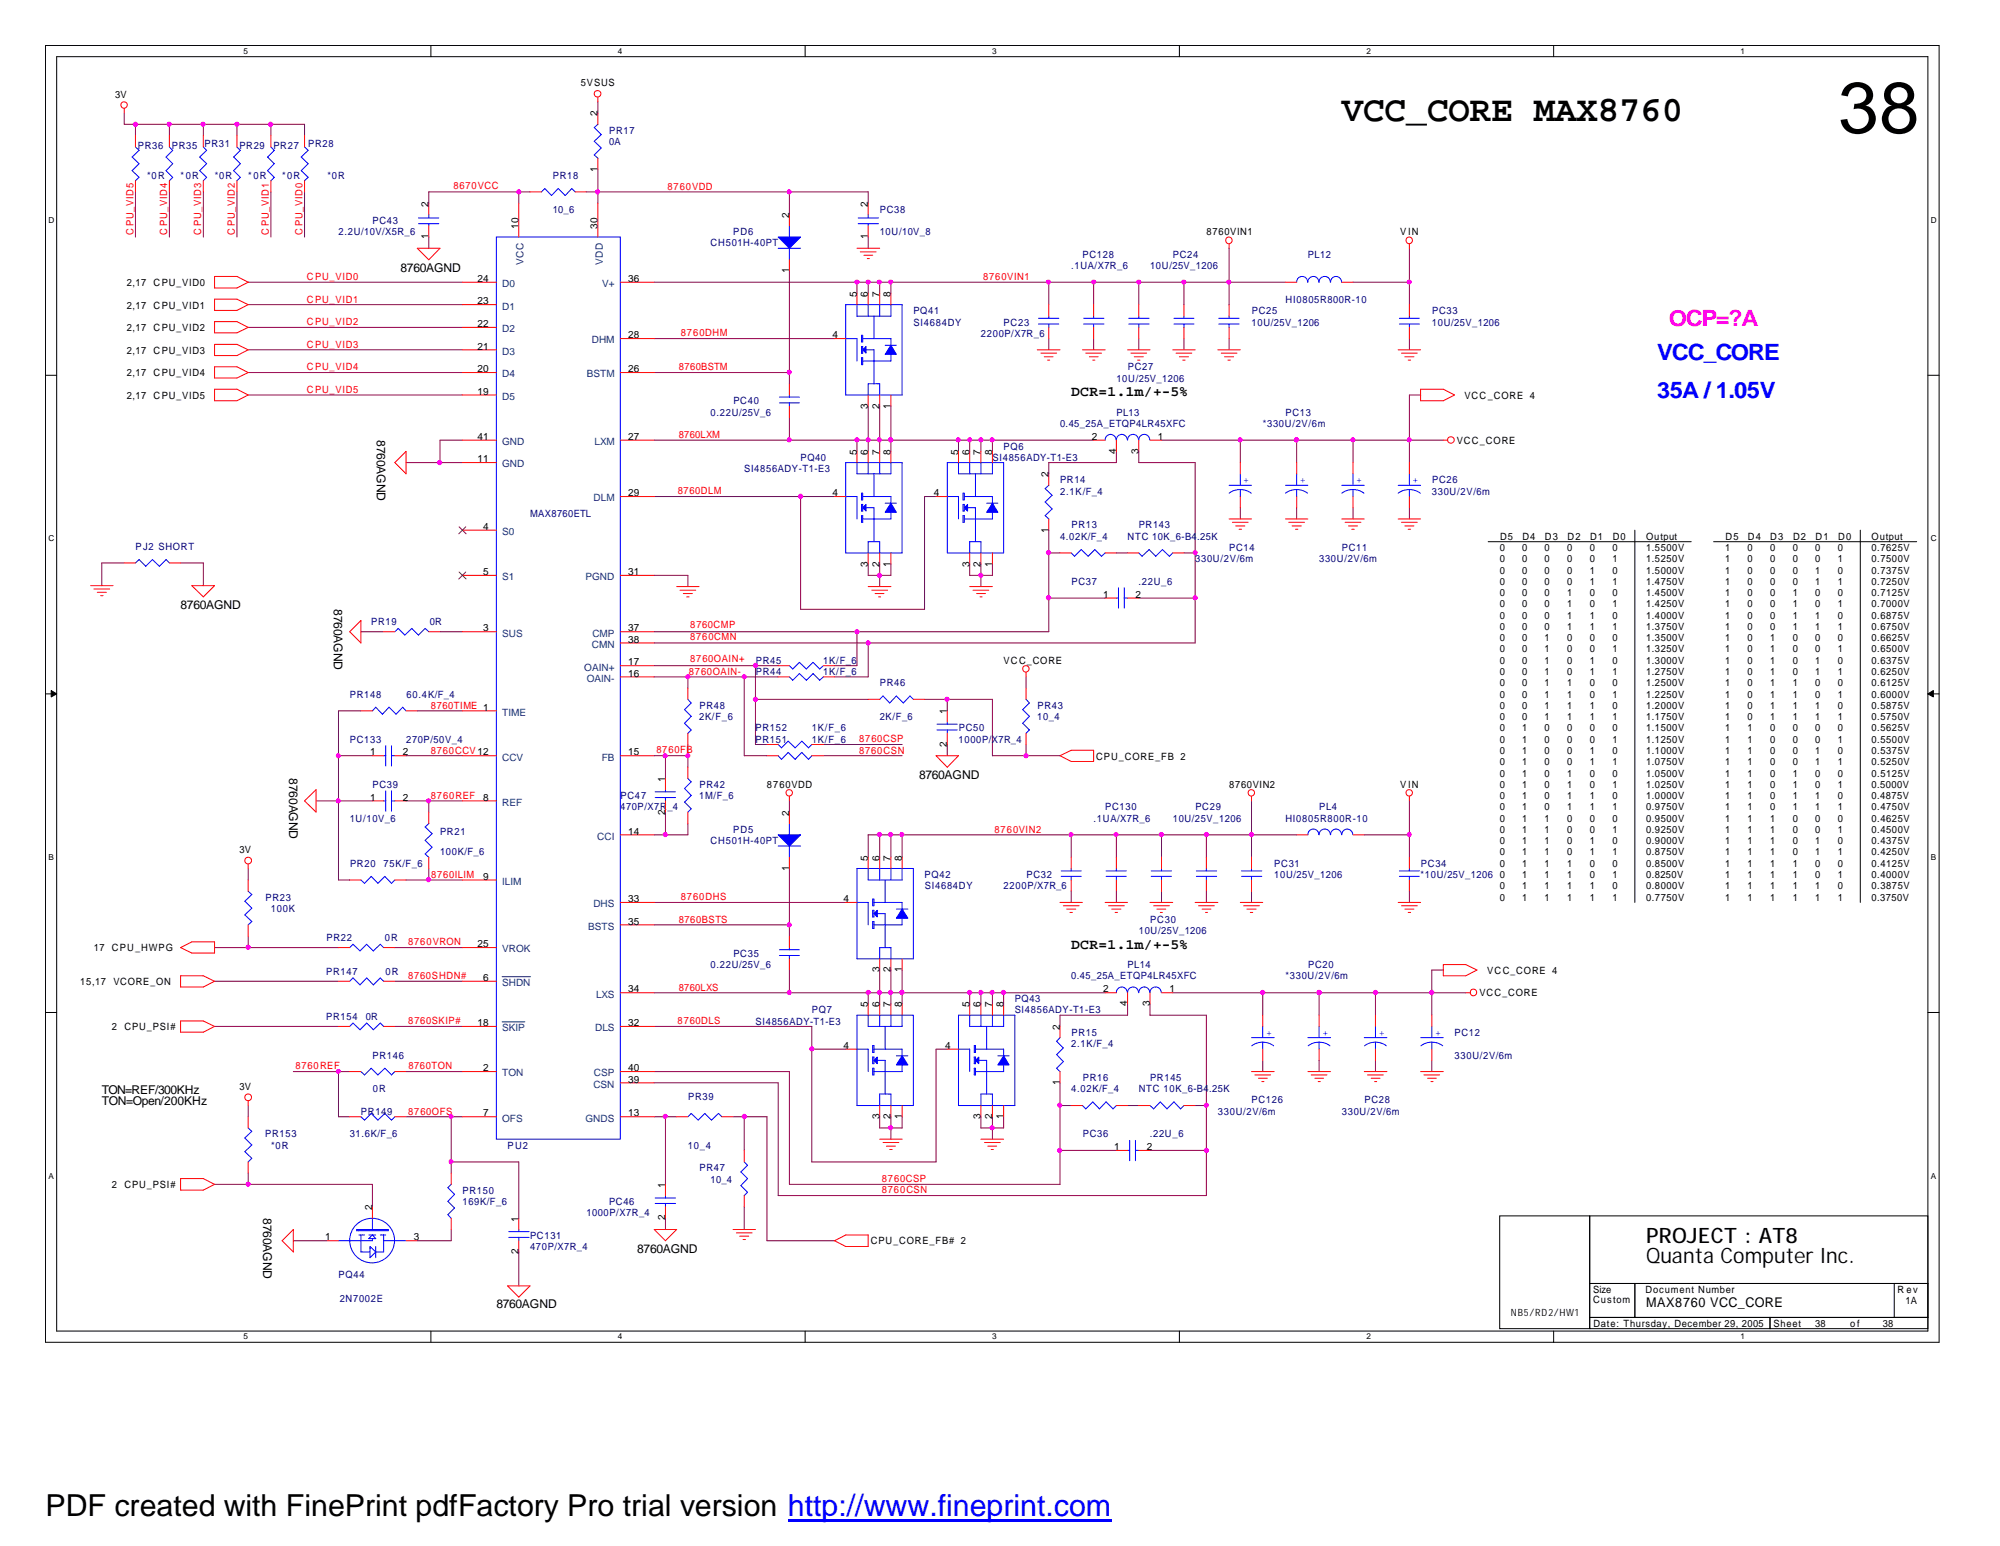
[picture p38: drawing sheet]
<svg xmlns="http://www.w3.org/2000/svg" width="279mm" height="216mm" viewBox="0 0 279 216" stroke-linecap="round" stroke-linejoin="round" font-family="sans-serif">
<defs><g id="words">
<text font-size="10.1" x="256.8" y="18.5">38</text>
<text font-size="5" x="187.5" y="16.9">VCC_CORE MAX8760</text>
<text font-size="4.2" x="6.3" y="211.7">PDF created with FinePrint pdfFactory Pro trial version http://www.fineprint.com</text>
<text font-size="3.1" fill="#f0f" x="233.1" y="45.5">OCP=?A</text>
<g font-size="3.1" fill="#00f">
<text x="231.5" y="50.2">VCC_CORE</text>
<text x="231.5" y="55.5">35A / 1.05V</text>
</g>
<g font-size="3">
<text x="230" y="173.6">PROJECT : AT8</text>
<text x="230" y="176.4">Quanta Computer Inc.</text>
</g>
<g font-size="2">
<text x="149.6" y="55.3">DCR=1.1m/+-5%</text>
<text x="149.6" y="132.5">DCR=1.1m/+-5%</text>
</g>
<text font-size="1.9" x="230" y="182.5">MAX8760 VCC_CORE</text>
<g font-size="1.7">
<text x="56" y="37.9">8760AGND</text>
<text x="52.7" y="61.5" transform="rotate(90 52.7 61.5)">8760AGND</text>
<text x="25.2" y="85">8760AGND</text>
<text x="46.7" y="85.1" transform="rotate(90 46.7 85.1)">8760AGND</text>
<text x="40.4" y="108.7" transform="rotate(90 40.4 108.7)">8760AGND</text>
<text x="128.4" y="108.8">8760AGND</text>
<text x="14.2" y="154.3">TON=Open/200KHz</text>
<text x="14.2" y="152.7">TON=REF/300KHz</text>
<text x="36.7" y="170.1" transform="rotate(90 36.7 170.1)">8760AGND</text>
<text x="89" y="175">8760AGND</text>
<text x="69.3" y="182.7">8760AGND</text>
</g>
<g font-size="1.4">
<text x="16.1" y="13.6">3V</text>
<text x="81.2" y="12.1">5VSUS</text>
<text x="83.5" y="16.3" transform="rotate(-90 83.5 16.3)">2</text>
<text x="59.9" y="28.9" transform="rotate(-90 59.9 28.9)">2</text>
<text x="83.5" y="24" transform="rotate(-90 83.5 24)">1</text>
<text x="121.2" y="28.9" transform="rotate(-90 121.2 28.9)">2</text>
<text x="59.9" y="33.4" transform="rotate(-90 59.9 33.4)">1</text>
<text x="72.4" y="32" transform="rotate(-90 72.4 32)">10</text>
<text x="83.5" y="32" transform="rotate(-90 83.5 32)">30</text>
<text x="110.2" y="30.4" transform="rotate(-90 110.2 30.4)">2</text>
<text x="121.2" y="33.4" transform="rotate(-90 121.2 33.4)">1</text>
<text x="168.5" y="32.9">8760VIN1</text>
<text x="195.6" y="32.9">VIN</text>
<text x="17.7" y="39.9">2,17</text>
<text x="21.5" y="39.9">CPU_VID0</text>
<text x="66.7" y="39.4">24</text>
<text x="87.8" y="39.4">36</text>
<text x="110.2" y="38.2" transform="rotate(-90 110.2 38.2)">1</text>
<text x="119.7" y="41.4" transform="rotate(-90 119.7 41.4)">5</text>
<text x="121.2" y="41.4" transform="rotate(-90 121.2 41.4)">6</text>
<text x="122.9" y="41.4" transform="rotate(-90 122.9 41.4)">7</text>
<text x="124.4" y="41.4" transform="rotate(-90 124.4 41.4)">8</text>
<text x="17.7" y="43.1">2,17</text>
<text x="17.7" y="46.2">2,17</text>
<text x="21.5" y="43.1">CPU_VID1</text>
<text x="21.5" y="46.2">CPU_VID2</text>
<text x="66.7" y="42.5">23</text>
<text x="66.7" y="45.7">22</text>
<text x="87.8" y="47.2">28</text>
<text x="116.3" y="47.2">4</text>
<text x="17.7" y="52.5">2,17</text>
<text x="17.7" y="49.4">2,17</text>
<text x="21.5" y="52.5">CPU_VID4</text>
<text x="21.5" y="49.4">CPU_VID3</text>
<text x="66.7" y="48.8">21</text>
<text x="66.7" y="52">20</text>
<text x="87.8" y="52">26</text>
<text x="17.7" y="55.7">2,17</text>
<text x="21.5" y="55.7">CPU_VID5</text>
<text x="66.7" y="55.1">19</text>
<text x="121.2" y="57.1" transform="rotate(-90 121.2 57.1)">3</text>
<text x="122.9" y="57.1" transform="rotate(-90 122.9 57.1)">2</text>
<text x="124.4" y="57.1" transform="rotate(-90 124.4 57.1)">1</text>
<text x="204.6" y="55.7">VCC_CORE 4</text>
<text x="66.7" y="64.6">11</text>
<text x="66.7" y="61.4">41</text>
<text x="87.8" y="61.4">27</text>
<text x="119.7" y="63.5" transform="rotate(-90 119.7 63.5)">5</text>
<text x="121.2" y="63.5" transform="rotate(-90 121.2 63.5)">6</text>
<text x="122.9" y="63.5" transform="rotate(-90 122.9 63.5)">7</text>
<text x="124.4" y="63.5" transform="rotate(-90 124.4 63.5)">8</text>
<text x="133.9" y="63.5" transform="rotate(-90 133.9 63.5)">5</text>
<text x="135.4" y="63.5" transform="rotate(-90 135.4 63.5)">6</text>
<text x="137" y="63.5" transform="rotate(-90 137 63.5)">7</text>
<text x="138.6" y="63.5" transform="rotate(-90 138.6 63.5)">8</text>
<text x="152.5" y="61.4">2</text>
<text x="155.9" y="63.4" transform="rotate(-90 155.9 63.4)">4</text>
<text x="159" y="63.4" transform="rotate(-90 159 63.4)">3</text>
<text x="161.8" y="61.4">1</text>
<text x="203.5" y="62">VCC_CORE</text>
<text x="87.8" y="69.3">29</text>
<text x="116.3" y="69.3">4</text>
<text x="130.5" y="69.3">4</text>
<text x="146.5" y="66.7" transform="rotate(-90 146.5 66.7)">2</text>
<text x="67.5" y="74">4</text>
<text x="146.5" y="74.4" transform="rotate(-90 146.5 74.4)">1</text>
<text x="209.5" y="77">0</text>
<text x="209.5" y="75.4">D5</text>
<text x="212.6" y="77">0</text>
<text x="212.7" y="75.4">D4</text>
<text x="215.8" y="77">0</text>
<text x="215.8" y="75.4">D3</text>
<text x="218.9" y="77">0</text>
<text x="219" y="75.4">D2</text>
<text x="222.1" y="77">0</text>
<text x="222.1" y="75.4">D1</text>
<text x="225.3" y="77">0</text>
<text x="225.3" y="75.4">D0</text>
<text x="230" y="77">1.5500V</text>
<text x="230" y="75.4">Output</text>
<text x="241" y="77">1</text>
<text x="241" y="75.4">D5</text>
<text x="244.1" y="77">0</text>
<text x="244.2" y="75.4">D4</text>
<text x="247.3" y="77">0</text>
<text x="247.3" y="75.4">D3</text>
<text x="250.4" y="77">0</text>
<text x="250.5" y="75.4">D2</text>
<text x="253.6" y="77">0</text>
<text x="253.6" y="75.4">D1</text>
<text x="256.8" y="77">0</text>
<text x="256.8" y="75.4">D0</text>
<text x="261.5" y="77">0.7625V</text>
<text x="261.5" y="75.4">Output</text>
<text x="67.5" y="80.3">5</text>
<text x="87.8" y="80.3">31</text>
<text x="121.2" y="79.1" transform="rotate(-90 121.2 79.1)">3</text>
<text x="122.9" y="79.1" transform="rotate(-90 122.9 79.1)">2</text>
<text x="124.4" y="79.1" transform="rotate(-90 124.4 79.1)">1</text>
<text x="135.4" y="79.1" transform="rotate(-90 135.4 79.1)">3</text>
<text x="137" y="79.1" transform="rotate(-90 137 79.1)">2</text>
<text x="138.6" y="79.1" transform="rotate(-90 138.6 79.1)">1</text>
<text x="154.1" y="83.5">1</text>
<text x="158.6" y="83.5">2</text>
<text x="209.5" y="80.1">0</text>
<text x="209.5" y="83.2">0</text>
<text x="209.5" y="78.5">0</text>
<text x="209.5" y="81.7">0</text>
<text x="212.6" y="80.1">0</text>
<text x="212.6" y="81.7">0</text>
<text x="212.6" y="78.5">0</text>
<text x="212.6" y="83.2">0</text>
<text x="215.8" y="80.1">0</text>
<text x="215.8" y="81.7">0</text>
<text x="215.8" y="83.2">0</text>
<text x="215.8" y="78.5">0</text>
<text x="218.9" y="81.7">0</text>
<text x="218.9" y="83.2">1</text>
<text x="218.9" y="80.1">0</text>
<text x="218.9" y="78.5">0</text>
<text x="222.1" y="83.2">0</text>
<text x="222.1" y="81.7">1</text>
<text x="222.1" y="78.5">0</text>
<text x="222.1" y="80.1">1</text>
<text x="225.3" y="81.7">1</text>
<text x="225.3" y="78.5">1</text>
<text x="225.3" y="83.2">0</text>
<text x="225.3" y="80.1">0</text>
<text x="230" y="81.7">1.4750V</text>
<text x="230" y="83.2">1.4500V</text>
<text x="230" y="78.5">1.5250V</text>
<text x="230" y="80.1">1.5000V</text>
<text x="241" y="81.7">1</text>
<text x="241" y="83.2">1</text>
<text x="241" y="80.1">1</text>
<text x="241" y="78.5">1</text>
<text x="244.1" y="83.2">0</text>
<text x="244.1" y="78.5">0</text>
<text x="244.1" y="81.7">0</text>
<text x="244.1" y="80.1">0</text>
<text x="247.3" y="78.5">0</text>
<text x="247.3" y="83.2">0</text>
<text x="247.3" y="80.1">0</text>
<text x="247.3" y="81.7">0</text>
<text x="250.4" y="80.1">0</text>
<text x="250.4" y="83.2">1</text>
<text x="250.4" y="78.5">0</text>
<text x="250.4" y="81.7">0</text>
<text x="253.6" y="81.7">1</text>
<text x="253.6" y="80.1">1</text>
<text x="253.6" y="78.5">0</text>
<text x="253.6" y="83.2">0</text>
<text x="256.8" y="83.2">0</text>
<text x="256.8" y="78.5">1</text>
<text x="256.8" y="81.7">1</text>
<text x="256.8" y="80.1">0</text>
<text x="261.5" y="81.7">0.7250V</text>
<text x="261.5" y="83.2">0.7125V</text>
<text x="261.5" y="80.1">0.7375V</text>
<text x="261.5" y="78.5">0.7500V</text>
<text x="67.5" y="88.2">3</text>
<text x="87.8" y="89.7">38</text>
<text x="87.8" y="88.2">37</text>
<text x="209.5" y="89.5">0</text>
<text x="209.5" y="84.8">0</text>
<text x="209.5" y="86.4">0</text>
<text x="209.5" y="88">0</text>
<text x="212.6" y="86.4">0</text>
<text x="212.6" y="89.5">0</text>
<text x="212.6" y="84.8">0</text>
<text x="212.6" y="88">0</text>
<text x="215.8" y="86.4">0</text>
<text x="215.8" y="84.8">0</text>
<text x="215.8" y="89.5">1</text>
<text x="215.8" y="88">0</text>
<text x="218.9" y="88">1</text>
<text x="218.9" y="86.4">1</text>
<text x="218.9" y="89.5">0</text>
<text x="218.9" y="84.8">1</text>
<text x="222.1" y="84.8">0</text>
<text x="222.1" y="89.5">0</text>
<text x="222.1" y="86.4">1</text>
<text x="222.1" y="88">1</text>
<text x="225.3" y="84.8">1</text>
<text x="225.3" y="89.5">0</text>
<text x="225.3" y="88">1</text>
<text x="225.3" y="86.4">0</text>
<text x="230" y="89.5">1.3500V</text>
<text x="230" y="88">1.3750V</text>
<text x="230" y="86.4">1.4000V</text>
<text x="230" y="84.8">1.4250V</text>
<text x="241" y="86.4">1</text>
<text x="241" y="88">1</text>
<text x="241" y="84.8">1</text>
<text x="241" y="89.5">1</text>
<text x="244.1" y="89.5">0</text>
<text x="244.1" y="88">0</text>
<text x="244.1" y="84.8">0</text>
<text x="244.1" y="86.4">0</text>
<text x="247.3" y="86.4">0</text>
<text x="247.3" y="88">0</text>
<text x="247.3" y="84.8">0</text>
<text x="247.3" y="89.5">1</text>
<text x="250.4" y="86.4">1</text>
<text x="250.4" y="88">1</text>
<text x="250.4" y="84.8">1</text>
<text x="250.4" y="89.5">0</text>
<text x="253.6" y="89.5">0</text>
<text x="253.6" y="86.4">1</text>
<text x="253.6" y="88">1</text>
<text x="253.6" y="84.8">0</text>
<text x="256.8" y="86.4">0</text>
<text x="256.8" y="84.8">1</text>
<text x="256.8" y="88">1</text>
<text x="256.8" y="89.5">0</text>
<text x="261.5" y="88">0.6750V</text>
<text x="261.5" y="89.5">0.6625V</text>
<text x="261.5" y="84.8">0.7000V</text>
<text x="261.5" y="86.4">0.6875V</text>
<text x="87.8" y="92.9">17</text>
<text x="87.8" y="94.5">16</text>
<text x="140.2" y="92.7">VCC_CORE</text>
<text x="209.5" y="92.7">0</text>
<text x="209.5" y="91.1">0</text>
<text x="209.5" y="95.8">0</text>
<text x="209.5" y="94.3">0</text>
<text x="212.6" y="95.8">0</text>
<text x="212.6" y="91.1">0</text>
<text x="212.6" y="94.3">0</text>
<text x="212.6" y="92.7">0</text>
<text x="215.8" y="91.1">1</text>
<text x="215.8" y="92.7">1</text>
<text x="215.8" y="94.3">1</text>
<text x="215.8" y="95.8">1</text>
<text x="218.9" y="91.1">0</text>
<text x="218.9" y="95.8">1</text>
<text x="218.9" y="92.7">0</text>
<text x="218.9" y="94.3">0</text>
<text x="222.1" y="95.8">0</text>
<text x="222.1" y="91.1">0</text>
<text x="222.1" y="94.3">1</text>
<text x="222.1" y="92.7">1</text>
<text x="225.3" y="92.7">0</text>
<text x="225.3" y="94.3">1</text>
<text x="225.3" y="95.8">0</text>
<text x="225.3" y="91.1">1</text>
<text x="230" y="94.3">1.2750V</text>
<text x="230" y="92.7">1.3000V</text>
<text x="230" y="91.1">1.3250V</text>
<text x="230" y="95.8">1.2500V</text>
<text x="241" y="95.8">1</text>
<text x="241" y="94.3">1</text>
<text x="241" y="91.1">1</text>
<text x="241" y="92.7">1</text>
<text x="244.1" y="94.3">0</text>
<text x="244.1" y="91.1">0</text>
<text x="244.1" y="92.7">0</text>
<text x="244.1" y="95.8">0</text>
<text x="247.3" y="91.1">1</text>
<text x="247.3" y="94.3">1</text>
<text x="247.3" y="95.8">1</text>
<text x="247.3" y="92.7">1</text>
<text x="250.4" y="94.3">0</text>
<text x="250.4" y="92.7">0</text>
<text x="250.4" y="95.8">1</text>
<text x="250.4" y="91.1">0</text>
<text x="253.6" y="94.3">1</text>
<text x="253.6" y="92.7">1</text>
<text x="253.6" y="91.1">0</text>
<text x="253.6" y="95.8">0</text>
<text x="256.8" y="92.7">0</text>
<text x="256.8" y="91.1">1</text>
<text x="256.8" y="94.3">1</text>
<text x="256.8" y="95.8">0</text>
<text x="261.5" y="92.7">0.6375V</text>
<text x="261.5" y="91.1">0.6500V</text>
<text x="261.5" y="94.3">0.6250V</text>
<text x="261.5" y="95.8">0.6125V</text>
<text x="132.3" y="99.7" transform="rotate(-90 132.3 99.7)">1</text>
<text x="209.5" y="100.6">0</text>
<text x="209.5" y="97.4">0</text>
<text x="209.5" y="99">0</text>
<text x="212.6" y="100.6">0</text>
<text x="212.6" y="97.4">0</text>
<text x="212.6" y="99">0</text>
<text x="215.8" y="97.4">1</text>
<text x="215.8" y="99">1</text>
<text x="215.8" y="100.6">1</text>
<text x="218.9" y="97.4">1</text>
<text x="218.9" y="99">1</text>
<text x="218.9" y="100.6">1</text>
<text x="222.1" y="97.4">0</text>
<text x="222.1" y="99">1</text>
<text x="222.1" y="100.6">1</text>
<text x="225.3" y="100.6">1</text>
<text x="225.3" y="97.4">1</text>
<text x="225.3" y="99">0</text>
<text x="230" y="97.4">1.2250V</text>
<text x="230" y="100.6">1.1750V</text>
<text x="230" y="99">1.2000V</text>
<text x="241" y="100.6">1</text>
<text x="241" y="99">1</text>
<text x="241" y="97.4">1</text>
<text x="244.1" y="97.4">0</text>
<text x="244.1" y="99">0</text>
<text x="244.1" y="100.6">0</text>
<text x="247.3" y="99">1</text>
<text x="247.3" y="100.6">1</text>
<text x="247.3" y="97.4">1</text>
<text x="250.4" y="100.6">1</text>
<text x="250.4" y="97.4">1</text>
<text x="250.4" y="99">1</text>
<text x="253.6" y="99">1</text>
<text x="253.6" y="100.6">1</text>
<text x="253.6" y="97.4">0</text>
<text x="256.8" y="100.6">1</text>
<text x="256.8" y="99">0</text>
<text x="256.8" y="97.4">1</text>
<text x="261.5" y="100.6">0.5750V</text>
<text x="261.5" y="99">0.5875V</text>
<text x="261.5" y="97.4">0.6000V</text>
<text x="51.7" y="105.5">1</text>
<text x="56.3" y="105.5">2</text>
<text x="87.8" y="105.5">15</text>
<text x="132.3" y="104.3" transform="rotate(-90 132.3 104.3)">2</text>
<text x="153.1" y="106.1">CPU_CORE_FB 2</text>
<text x="209.5" y="103.7">0</text>
<text x="209.5" y="106.8">0</text>
<text x="209.5" y="105.3">0</text>
<text x="209.5" y="102.2">0</text>
<text x="212.6" y="106.8">1</text>
<text x="212.6" y="103.7">1</text>
<text x="212.6" y="102.2">1</text>
<text x="212.6" y="105.3">1</text>
<text x="215.8" y="105.3">0</text>
<text x="215.8" y="103.7">0</text>
<text x="215.8" y="102.2">0</text>
<text x="215.8" y="106.8">0</text>
<text x="218.9" y="103.7">0</text>
<text x="218.9" y="105.3">0</text>
<text x="218.9" y="106.8">0</text>
<text x="218.9" y="102.2">0</text>
<text x="222.1" y="106.8">1</text>
<text x="222.1" y="103.7">0</text>
<text x="222.1" y="105.3">1</text>
<text x="222.1" y="102.2">0</text>
<text x="225.3" y="102.2">0</text>
<text x="225.3" y="105.3">0</text>
<text x="225.3" y="103.7">1</text>
<text x="225.3" y="106.8">1</text>
<text x="230" y="106.8">1.0750V</text>
<text x="230" y="103.7">1.1250V</text>
<text x="230" y="102.2">1.1500V</text>
<text x="230" y="105.3">1.1000V</text>
<text x="241" y="103.7">1</text>
<text x="241" y="102.2">1</text>
<text x="241" y="105.3">1</text>
<text x="241" y="106.8">1</text>
<text x="244.1" y="102.2">1</text>
<text x="244.1" y="106.8">1</text>
<text x="244.1" y="103.7">1</text>
<text x="244.1" y="105.3">1</text>
<text x="247.3" y="106.8">0</text>
<text x="247.3" y="103.7">0</text>
<text x="247.3" y="105.3">0</text>
<text x="247.3" y="102.2">0</text>
<text x="250.4" y="102.2">0</text>
<text x="250.4" y="105.3">0</text>
<text x="250.4" y="103.7">0</text>
<text x="250.4" y="106.8">0</text>
<text x="253.6" y="105.3">1</text>
<text x="253.6" y="102.2">0</text>
<text x="253.6" y="103.7">0</text>
<text x="253.6" y="106.8">1</text>
<text x="256.8" y="103.7">1</text>
<text x="256.8" y="106.8">1</text>
<text x="256.8" y="102.2">0</text>
<text x="256.8" y="105.3">0</text>
<text x="261.5" y="102.2">0.5625V</text>
<text x="261.5" y="106.8">0.5250V</text>
<text x="261.5" y="103.7">0.5500V</text>
<text x="261.5" y="105.3">0.5375V</text>
<text x="51.7" y="111.8">1</text>
<text x="56.3" y="111.8">2</text>
<text x="67.5" y="111.8">8</text>
<text x="92.9" y="113.7" transform="rotate(-90 92.9 113.7)">2</text>
<text x="92.9" y="109.2" transform="rotate(-90 92.9 109.2)">1</text>
<text x="107.1" y="110">8760VDD</text>
<text x="110.2" y="113.9" transform="rotate(-90 110.2 113.9)">2</text>
<text x="171.7" y="110">8760VIN2</text>
<text x="195.6" y="110">VIN</text>
<text x="209.5" y="113.2">0</text>
<text x="209.5" y="108.5">0</text>
<text x="209.5" y="110">0</text>
<text x="209.5" y="111.6">0</text>
<text x="212.6" y="113.2">1</text>
<text x="212.6" y="111.6">1</text>
<text x="212.6" y="108.5">1</text>
<text x="212.6" y="110">1</text>
<text x="215.8" y="111.6">0</text>
<text x="215.8" y="110">0</text>
<text x="215.8" y="108.5">0</text>
<text x="215.8" y="113.2">0</text>
<text x="218.9" y="111.6">1</text>
<text x="218.9" y="108.5">1</text>
<text x="218.9" y="113.2">1</text>
<text x="218.9" y="110">1</text>
<text x="222.1" y="111.6">1</text>
<text x="222.1" y="113.2">1</text>
<text x="222.1" y="110">0</text>
<text x="222.1" y="108.5">0</text>
<text x="225.3" y="111.6">0</text>
<text x="225.3" y="113.2">1</text>
<text x="225.3" y="110">1</text>
<text x="225.3" y="108.5">0</text>
<text x="230" y="108.5">1.0500V</text>
<text x="230" y="111.6">1.0000V</text>
<text x="230" y="113.2">0.9750V</text>
<text x="230" y="110">1.0250V</text>
<text x="241" y="113.2">1</text>
<text x="241" y="111.6">1</text>
<text x="241" y="108.5">1</text>
<text x="241" y="110">1</text>
<text x="244.1" y="111.6">1</text>
<text x="244.1" y="110">1</text>
<text x="244.1" y="113.2">1</text>
<text x="244.1" y="108.5">1</text>
<text x="247.3" y="108.5">0</text>
<text x="247.3" y="113.2">0</text>
<text x="247.3" y="110">0</text>
<text x="247.3" y="111.6">0</text>
<text x="250.4" y="108.5">1</text>
<text x="250.4" y="113.2">1</text>
<text x="250.4" y="110">1</text>
<text x="250.4" y="111.6">1</text>
<text x="253.6" y="111.6">1</text>
<text x="253.6" y="110">0</text>
<text x="253.6" y="108.5">0</text>
<text x="253.6" y="113.2">1</text>
<text x="256.8" y="111.6">0</text>
<text x="256.8" y="110">1</text>
<text x="256.8" y="113.2">1</text>
<text x="256.8" y="108.5">0</text>
<text x="261.5" y="108.5">0.5125V</text>
<text x="261.5" y="113.2">0.4750V</text>
<text x="261.5" y="110">0.5000V</text>
<text x="261.5" y="111.6">0.4875V</text>
<text x="33.4" y="119.2">3V</text>
<text x="87.8" y="116.5">14</text>
<text x="209.5" y="119.5">0</text>
<text x="209.5" y="114.7">0</text>
<text x="209.5" y="116.3">0</text>
<text x="209.5" y="117.9">0</text>
<text x="212.6" y="117.9">1</text>
<text x="212.6" y="114.7">1</text>
<text x="212.6" y="116.3">1</text>
<text x="212.6" y="119.5">1</text>
<text x="215.8" y="117.9">1</text>
<text x="215.8" y="116.3">1</text>
<text x="215.8" y="119.5">1</text>
<text x="215.8" y="114.7">1</text>
<text x="218.9" y="116.3">0</text>
<text x="218.9" y="117.9">0</text>
<text x="218.9" y="114.7">0</text>
<text x="218.9" y="119.5">0</text>
<text x="222.1" y="119.5">1</text>
<text x="222.1" y="117.9">1</text>
<text x="222.1" y="114.7">0</text>
<text x="222.1" y="116.3">0</text>
<text x="225.3" y="116.3">1</text>
<text x="225.3" y="119.5">1</text>
<text x="225.3" y="114.7">0</text>
<text x="225.3" y="117.9">0</text>
<text x="230" y="116.3">0.9250V</text>
<text x="230" y="114.7">0.9500V</text>
<text x="230" y="117.9">0.9000V</text>
<text x="230" y="119.5">0.8750V</text>
<text x="241" y="119.5">1</text>
<text x="241" y="116.3">1</text>
<text x="241" y="114.7">1</text>
<text x="241" y="117.9">1</text>
<text x="244.1" y="114.7">1</text>
<text x="244.1" y="116.3">1</text>
<text x="244.1" y="119.5">1</text>
<text x="244.1" y="117.9">1</text>
<text x="247.3" y="119.5">1</text>
<text x="247.3" y="117.9">1</text>
<text x="247.3" y="116.3">1</text>
<text x="247.3" y="114.7">1</text>
<text x="250.4" y="116.3">0</text>
<text x="250.4" y="114.7">0</text>
<text x="250.4" y="119.5">0</text>
<text x="250.4" y="117.9">0</text>
<text x="253.6" y="116.3">0</text>
<text x="253.6" y="117.9">1</text>
<text x="253.6" y="119.5">1</text>
<text x="253.6" y="114.7">0</text>
<text x="256.8" y="117.9">0</text>
<text x="256.8" y="119.5">1</text>
<text x="256.8" y="116.3">1</text>
<text x="256.8" y="114.7">0</text>
<text x="261.5" y="114.7">0.4625V</text>
<text x="261.5" y="119.5">0.4250V</text>
<text x="261.5" y="116.3">0.4500V</text>
<text x="261.5" y="117.9">0.4375V</text>
<text x="67.5" y="122.9">9</text>
<text x="87.8" y="126">33</text>
<text x="110.2" y="121.6" transform="rotate(-90 110.2 121.6)">1</text>
<text x="117.9" y="126">4</text>
<text x="121.2" y="120.2" transform="rotate(-90 121.2 120.2)">5</text>
<text x="122.9" y="120.2" transform="rotate(-90 122.9 120.2)">6</text>
<text x="124.4" y="120.2" transform="rotate(-90 124.4 120.2)">7</text>
<text x="126" y="120.2" transform="rotate(-90 126 120.2)">8</text>
<text x="209.5" y="124.2">0</text>
<text x="209.5" y="121">0</text>
<text x="209.5" y="122.6">0</text>
<text x="209.5" y="125.8">0</text>
<text x="212.6" y="125.8">1</text>
<text x="212.6" y="121">1</text>
<text x="212.6" y="122.6">1</text>
<text x="212.6" y="124.2">1</text>
<text x="215.8" y="121">1</text>
<text x="215.8" y="122.6">1</text>
<text x="215.8" y="125.8">1</text>
<text x="215.8" y="124.2">1</text>
<text x="218.9" y="125.8">1</text>
<text x="218.9" y="122.6">1</text>
<text x="218.9" y="121">1</text>
<text x="218.9" y="124.2">1</text>
<text x="222.1" y="124.2">1</text>
<text x="222.1" y="121">0</text>
<text x="222.1" y="125.8">1</text>
<text x="222.1" y="122.6">0</text>
<text x="225.3" y="122.6">1</text>
<text x="225.3" y="125.8">1</text>
<text x="225.3" y="124.2">0</text>
<text x="225.3" y="121">0</text>
<text x="230" y="125.8">0.7750V</text>
<text x="230" y="124.2">0.8000V</text>
<text x="230" y="122.6">0.8250V</text>
<text x="230" y="121">0.8500V</text>
<text x="241" y="121">1</text>
<text x="241" y="125.8">1</text>
<text x="241" y="124.2">1</text>
<text x="241" y="122.6">1</text>
<text x="244.1" y="124.2">1</text>
<text x="244.1" y="121">1</text>
<text x="244.1" y="125.8">1</text>
<text x="244.1" y="122.6">1</text>
<text x="247.3" y="122.6">1</text>
<text x="247.3" y="124.2">1</text>
<text x="247.3" y="125.8">1</text>
<text x="247.3" y="121">1</text>
<text x="250.4" y="125.8">1</text>
<text x="250.4" y="121">1</text>
<text x="250.4" y="122.6">1</text>
<text x="250.4" y="124.2">1</text>
<text x="253.6" y="124.2">1</text>
<text x="253.6" y="122.6">0</text>
<text x="253.6" y="125.8">1</text>
<text x="253.6" y="121">0</text>
<text x="256.8" y="121">0</text>
<text x="256.8" y="124.2">0</text>
<text x="256.8" y="125.8">1</text>
<text x="256.8" y="122.6">1</text>
<text x="261.5" y="124.2">0.3875V</text>
<text x="261.5" y="122.6">0.4000V</text>
<text x="261.5" y="121">0.4125V</text>
<text x="261.5" y="125.8">0.3750V</text>
<text x="87.8" y="129.1">35</text>
<text x="11.2" y="137.6">15,17</text>
<text x="13.1" y="132.8">17</text>
<text x="15.6" y="132.8">CPU_HWPG</text>
<text x="15.8" y="137.6">VCORE_ON</text>
<text x="66.7" y="132.3">25</text>
<text x="67.5" y="137">6</text>
<text x="122.9" y="135.8" transform="rotate(-90 122.9 135.8)">3</text>
<text x="124.4" y="135.8" transform="rotate(-90 124.4 135.8)">2</text>
<text x="126" y="135.8" transform="rotate(-90 126 135.8)">1</text>
<text x="207.8" y="136">VCC_CORE 4</text>
<text x="15.6" y="143.9">2</text>
<text x="17.4" y="143.9">CPU_PSI#</text>
<text x="66.7" y="143.3">18</text>
<text x="87.8" y="138.6">34</text>
<text x="87.8" y="143.3">32</text>
<text x="121.2" y="140.7" transform="rotate(-90 121.2 140.7)">5</text>
<text x="122.9" y="140.7" transform="rotate(-90 122.9 140.7)">6</text>
<text x="124.4" y="140.7" transform="rotate(-90 124.4 140.7)">7</text>
<text x="126" y="140.7" transform="rotate(-90 126 140.7)">8</text>
<text x="135.4" y="140.7" transform="rotate(-90 135.4 140.7)">5</text>
<text x="137" y="140.7" transform="rotate(-90 137 140.7)">6</text>
<text x="138.6" y="140.7" transform="rotate(-90 138.6 140.7)">7</text>
<text x="140.2" y="140.7" transform="rotate(-90 140.2 140.7)">8</text>
<text x="148" y="143.8" transform="rotate(-90 148 143.8)">2</text>
<text x="154.1" y="138.6">2</text>
<text x="157.5" y="140.5" transform="rotate(-90 157.5 140.5)">4</text>
<text x="160.6" y="140.5" transform="rotate(-90 160.6 140.5)">3</text>
<text x="163.4" y="138.6">1</text>
<text x="206.7" y="139.1">VCC_CORE</text>
<text x="67.5" y="149.6">2</text>
<text x="87.8" y="149.6">40</text>
<text x="117.9" y="146.5">4</text>
<text x="132" y="146.5">4</text>
<text x="33.4" y="152.2">3V</text>
<text x="67.5" y="155.9">7</text>
<text x="87.8" y="155.9">13</text>
<text x="87.8" y="151.2">39</text>
<text x="148" y="151.6" transform="rotate(-90 148 151.6)">1</text>
<text x="122.9" y="156.3" transform="rotate(-90 122.9 156.3)">3</text>
<text x="124.4" y="156.3" transform="rotate(-90 124.4 156.3)">2</text>
<text x="126" y="156.3" transform="rotate(-90 126 156.3)">1</text>
<text x="137" y="156.3" transform="rotate(-90 137 156.3)">3</text>
<text x="138.6" y="156.3" transform="rotate(-90 138.6 156.3)">2</text>
<text x="140.2" y="156.3" transform="rotate(-90 140.2 156.3)">1</text>
<text x="155.7" y="160.6">1</text>
<text x="160.2" y="160.6">2</text>
<text x="15.6" y="165.9">2</text>
<text x="17.4" y="165.9">CPU_PSI#</text>
<text x="92.9" y="165.9" transform="rotate(-90 92.9 165.9)">1</text>
<text x="45.4" y="173.2">1</text>
<text x="52" y="169" transform="rotate(-90 52 169)">2</text>
<text x="57.8" y="173.2">3</text>
<text x="72.4" y="170.6" transform="rotate(-90 72.4 170.6)">1</text>
<text x="92.9" y="170.4" transform="rotate(-90 92.9 170.4)">2</text>
<text x="121.7" y="173.8">CPU_CORE_FB# 2</text>
<text x="72.4" y="175.2" transform="rotate(-90 72.4 175.2)">2</text>
<text x="211.1" y="183.8">NB5/RD2/HW1</text>
<text x="222.5" y="180.6">Size</text>
<text x="222.5" y="182">Custom</text>
<text x="222.6" y="185.3">Date: Thursday, December 29, 2005</text>
<text x="229.9" y="180.6">Document Number</text>
<text x="247.8" y="185.3">Sheet</text>
<text x="253.6" y="185.3">38</text>
<text x="258.4" y="185.3">o f</text>
<text x="263" y="185.3">38</text>
<text x="265.1" y="180.6">R ev</text>
<text x="266.2" y="182.2">1A</text>
</g>
<g font-size="1.4" fill="#000080">
<text x="19.3" y="20.7">PR36</text>
<text x="24" y="20.7">PR35</text>
<text x="28.6" y="20.6">PR31</text>
<text x="33.4" y="20.7">PR29</text>
<text x="38.2" y="20.7">PR27</text>
<text x="43.1" y="20.6">PR28</text>
<text x="85.1" y="18.7">PR17</text>
<text x="85.1" y="20.2">0A</text>
<text x="20.6" y="25">*0R</text>
<text x="25.2" y="25">*0R</text>
<text x="30" y="25">*0R</text>
<text x="34.7" y="25">*0R</text>
<text x="39.4" y="25">*0R</text>
<text x="45.8" y="25">*0R</text>
<text x="77.2" y="25">PR18</text>
<text x="77.2" y="29.7">10_6</text>
<text x="122.9" y="29.7">PC38</text>
<text x="47.3" y="32.9">2.2U/10V/X5R_6</text>
<text x="52" y="31.3">PC43</text>
<text x="99.3" y="34.4">CH501H-40PT</text>
<text x="102.4" y="32.9">PD6</text>
<text x="122.9" y="32.9">10U/10V_8</text>
<text x="151.2" y="36">PC128</text>
<text x="163.8" y="36">PC24</text>
<text x="182.7" y="36">PL12</text>
<text x="149.6" y="37.6">.1UA/X7R_6</text>
<text x="160.7" y="37.6">10U/25V_1206</text>
<text x="127.6" y="43.9">PQ41</text>
<text x="127.6" y="45.5">SI4684DY</text>
<text x="137" y="47">2200P/X7R_6</text>
<text x="140.2" y="45.5">PC23</text>
<text x="174.8" y="45.5">10U/25V_1206</text>
<text x="174.9" y="43.9">PC25</text>
<text x="179.6" y="42.3">HI0805R800R-10</text>
<text x="200" y="45.5">10U/25V_1206</text>
<text x="200.1" y="43.9">PC33</text>
<text x="156" y="53.3">10U/25V_1206</text>
<text x="157.6" y="51.7">PC27</text>
<text x="99.3" y="58">0.22U/25V_6</text>
<text x="102.4" y="56.5">PC40</text>
<text x="148.1" y="59.6">0.45_25A_ETQP4LR45XFC</text>
<text x="156" y="58">PL13</text>
<text x="176.4" y="59.6">*330U/2V/6m</text>
<text x="179.6" y="58">PC13</text>
<text x="104" y="65.9">SI4856ADY-T1-E3</text>
<text x="111.8" y="64.3">PQ40</text>
<text x="138.6" y="64.3">SI4856ADY-T1-E3</text>
<text x="140.2" y="62.8">PQ6</text>
<text x="148.1" y="67.5">PR14</text>
<text x="148.1" y="69.1">2.1K/F_4</text>
<text x="200" y="69.1">330U/2V/6m</text>
<text x="200.1" y="67.5">PC26</text>
<text x="18.9" y="76.8">PJ2 SHORT</text>
<text x="74" y="72.2">MAX8760ETL</text>
<text x="148.1" y="75.4">4.02K/F_4</text>
<text x="149.7" y="73.8">PR13</text>
<text x="157.5" y="75.4">NTC 10K_6-B4.25K</text>
<text x="159.1" y="73.8">PR143</text>
<text x="171.7" y="77">PC14</text>
<text x="187.5" y="77">PC11</text>
<text x="149.7" y="81.7">PC37</text>
<text x="159.1" y="81.7">.22U_6</text>
<text x="167" y="78.5">330U/2V/6m</text>
<text x="184.3" y="78.5">330U/2V/6m</text>
<text x="51.9" y="87.3">PR19</text>
<text x="60" y="87.3">0R</text>
<text x="105.6" y="94.3">PR44</text>
<text x="105.6" y="92.7">PR45</text>
<text x="115" y="94.3">1K/F_6</text>
<text x="115" y="92.7">1K/F_6</text>
<text x="122.9" y="95.8">PR46</text>
<text x="48.9" y="97.4">PR148</text>
<text x="56.8" y="97.4">60.4K/F_4</text>
<text x="97.7" y="100.6">2K/F_6</text>
<text x="97.7" y="99">PR48</text>
<text x="122.9" y="100.6">2K/F_6</text>
<text x="144.9" y="100.6">10_4</text>
<text x="144.9" y="99">PR43</text>
<text x="48.9" y="103.7">PC133</text>
<text x="56.8" y="103.7">270P/50V_4</text>
<text x="105.5" y="103.7">PR151</text>
<text x="105.5" y="102.2">PR152</text>
<text x="113.4" y="103.7">1K/F_6</text>
<text x="113.4" y="102.2">1K/F_6</text>
<text x="133.9" y="103.7">1000P/X7R_4</text>
<text x="133.9" y="102.2">PC50</text>
<text x="52" y="110">PC39</text>
<text x="86.7" y="113.2">470P/X7R_4</text>
<text x="86.7" y="111.6">PC47</text>
<text x="97.7" y="111.6">1M/F_6</text>
<text x="97.7" y="110">PR42</text>
<text x="154.4" y="113.2">PC130</text>
<text x="167" y="113.2">PC29</text>
<text x="184.3" y="113.2">PL4</text>
<text x="48.9" y="114.7">1U/10V_6</text>
<text x="61.5" y="116.6">PR21</text>
<text x="61.5" y="119.5">100K/F_6</text>
<text x="99.3" y="117.9">CH501H-40PT</text>
<text x="102.4" y="116.3">PD5</text>
<text x="152.8" y="114.7">.1UA/X7R_6</text>
<text x="163.8" y="114.7">10U/25V_1206</text>
<text x="179.6" y="114.7">HI0805R800R-10</text>
<text x="37.1" y="125.8">PR23</text>
<text x="48.9" y="121">PR20</text>
<text x="53.6" y="121">75K/F_6</text>
<text x="129.2" y="122.6">PQ42</text>
<text x="129.2" y="124.2">SI4684DY</text>
<text x="140.2" y="124.2">2200P/X7R_6</text>
<text x="143.4" y="122.6">PC32</text>
<text x="178" y="121">PC31</text>
<text x="178" y="122.6">10U/25V_1206</text>
<text x="198.5" y="122.6">*10U/25V_1206</text>
<text x="198.5" y="121">PC34</text>
<text x="37.8" y="127.3">100K</text>
<text x="45.6" y="131.4">PR22</text>
<text x="53.8" y="131.4">0R</text>
<text x="159.1" y="130.5">10U/25V_1206</text>
<text x="160.7" y="128.9">PC30</text>
<text x="45.6" y="136.1">PR147</text>
<text x="53.8" y="136.1">0R</text>
<text x="99.3" y="135.2">0.22U/25V_6</text>
<text x="102.4" y="133.6">PC35</text>
<text x="149.6" y="136.8">0.45_25A_ETQP4LR45XFC</text>
<text x="157.5" y="135.2">PL14</text>
<text x="179.6" y="136.8">*330U/2V/6m</text>
<text x="182.8" y="135.2">PC20</text>
<text x="45.6" y="142.5">PR154</text>
<text x="51.1" y="142.5">0R</text>
<text x="105.5" y="143.1">SI4856ADY-T1-E3</text>
<text x="113.4" y="141.5">PQ7</text>
<text x="141.8" y="140">PQ43</text>
<text x="141.8" y="141.5">SI4856ADY-T1-E3</text>
<text x="52" y="147.8">PR146</text>
<text x="149.6" y="146.2">2.1K/F_4</text>
<text x="149.7" y="144.7">PR15</text>
<text x="203.2" y="144.7">PC12</text>
<text x="203.2" y="147.8">330U/2V/6m</text>
<text x="50.4" y="155.7">PR149</text>
<text x="52.1" y="152.5">0R</text>
<text x="96.1" y="153.6">PR39</text>
<text x="149.6" y="152.5">4.02K/F_4</text>
<text x="151.3" y="151">PR16</text>
<text x="159.1" y="152.5">NTC 10K_6-B4.25K</text>
<text x="160.7" y="151">PR145</text>
<text x="170.1" y="155.7">330U/2V/6m</text>
<text x="174.8" y="154.1">PC126</text>
<text x="187.5" y="155.7">330U/2V/6m</text>
<text x="190.6" y="154.1">PC28</text>
<text x="37" y="158.8">PR153</text>
<text x="37.9" y="160.4">*0R</text>
<text x="48.9" y="158.8">31.6K/F_6</text>
<text x="70.9" y="160.4">PU2</text>
<text x="96.1" y="160.4">10_4</text>
<text x="151.3" y="158.8">PC36</text>
<text x="160.6" y="158.8">.22U_6</text>
<text x="64.6" y="166.7">PR150</text>
<text x="97.7" y="163.6">PR47</text>
<text x="99.3" y="165.1">10_4</text>
<text x="64.6" y="168.3">169K/F_6</text>
<text x="74" y="173">PC131</text>
<text x="81.9" y="169.8">1000P/X7R_4</text>
<text x="85.1" y="168.3">PC46</text>
<text x="47.3" y="178.5">PQ44</text>
<text x="74" y="174.6">470P/X7R_4</text>
<text x="47.5" y="181.8">2N7002E</text>
</g>
<g font-size="1.4" fill="#f00">
<text x="63.3" y="26.4">8670VCC</text>
<text x="93.3" y="26.5">8760VDD</text>
<text x="18.6" y="32.8" transform="rotate(-90 18.6 32.8)">C PU_VID5</text>
<text x="23.4" y="32.8" transform="rotate(-90 23.4 32.8)">C PU_VID4</text>
<text x="28.1" y="32.8" transform="rotate(-90 28.1 32.8)">C PU_VID3</text>
<text x="32.8" y="32.8" transform="rotate(-90 32.8 32.8)">C PU_VID2</text>
<text x="37.5" y="32.8" transform="rotate(-90 37.5 32.8)">C PU_VID1</text>
<text x="42.2" y="32.8" transform="rotate(-90 42.2 32.8)">C PU_VID0</text>
<text x="42.8" y="39.1">C PU_VID0</text>
<text x="137.3" y="39.1">8760VIN1</text>
<text x="42.8" y="45.4">C PU_VID2</text>
<text x="42.8" y="42.2">C PU_VID1</text>
<text x="95.1" y="47">8760DHM</text>
<text x="42.8" y="51.7">C PU_VID4</text>
<text x="42.8" y="48.6">C PU_VID3</text>
<text x="94.8" y="51.7">8760BSTM</text>
<text x="42.8" y="54.9">C PU_VID5</text>
<text x="94.8" y="61.2">8760LXM</text>
<text x="94.7" y="69">8760DLM</text>
<text x="96.4" y="89.4">8760CMN</text>
<text x="96.4" y="87.8">8760CMP</text>
<text x="96.2" y="94.2">8760OAIN-</text>
<text x="96.4" y="92.5">8760OAIN+</text>
<text x="60.2" y="99">8760TIME 1</text>
<text x="60.2" y="105.2">8760CCV 12</text>
<text x="91.7" y="105.1">8760FB</text>
<text x="120" y="103.7">8760CSP</text>
<text x="120" y="105.2">8760CSN</text>
<text x="60.2" y="111.5">8760REF</text>
<text x="138.9" y="116.3">8760VIN2</text>
<text x="60.2" y="122.6">8760ILIM</text>
<text x="95.1" y="125.7">8760DHS</text>
<text x="94.8" y="128.9">8760BSTS</text>
<text x="57" y="136.7">8760SHDN#</text>
<text x="57" y="132">8760VRON</text>
<text x="57" y="143">8760SKIP#</text>
<text x="94.7" y="143">8760DLS</text>
<text x="94.8" y="138.3">8760LXS</text>
<text x="41.3" y="149.4">8760REF</text>
<text x="57.1" y="149.4">8760TON</text>
<text x="57" y="155.7">8760OFS</text>
<text x="123.2" y="165.1">8760CSP</text>
<text x="123.2" y="166.7">8760CSN</text>
</g>
<g font-size="1.4" fill="#004080">
<text x="70.1" y="40.1">D0</text>
<text x="73.2" y="37" transform="rotate(-90 73.2 37)">VCC</text>
<text x="84.1" y="40.1">V+</text>
<text x="84.2" y="37" transform="rotate(-90 84.2 37)">VDD</text>
<text x="70.1" y="43.2">D1</text>
<text x="70.1" y="46.4">D2</text>
<text x="82.7" y="48">DHM</text>
<text x="70.1" y="49.5">D3</text>
<text x="70.1" y="52.7">D4</text>
<text x="82" y="52.7">BSTM</text>
<text x="70.1" y="55.8">D5</text>
<text x="70.1" y="65.3">GND</text>
<text x="70.1" y="62.1">GND</text>
<text x="83.1" y="62.1">LXM</text>
<text x="82.9" y="70">DLM</text>
<text x="70.1" y="74.7">S0</text>
<text x="70.1" y="81">S1</text>
<text x="81.8" y="81">PGND</text>
<text x="70.1" y="88.9">SUS</text>
<text x="82.8" y="88.9">CMP</text>
<text x="81.6" y="93.6">OAIN+</text>
<text x="82" y="95.2">OAIN-</text>
<text x="82.7" y="90.5">CMN</text>
<text x="70.1" y="99.9">TIME</text>
<text x="70.1" y="106.2">CCV</text>
<text x="84.1" y="106.2">FB</text>
<text x="70.1" y="112.5">REF</text>
<text x="83.4" y="117.3">CCI</text>
<text x="70.1" y="123.6">ILIM</text>
<text x="82.2" y="129.8">BSTS</text>
<text x="82.9" y="126.7">DHS</text>
<text x="70.1" y="137.7">SHDN</text>
<text x="70.1" y="133">VROK</text>
<text x="83.3" y="139.3">LXS</text>
<text x="70.1" y="144">SKIP</text>
<text x="83.1" y="144">DLS</text>
<text x="70.1" y="150.3">TON</text>
<text x="82.9" y="151.9">CSN</text>
<text x="83" y="150.3">CSP</text>
<text x="70.1" y="156.6">OFS</text>
<text x="81.8" y="156.6">GNDS</text>
</g>
<g font-size="1.4" fill="#00f">
<text x="173.7" y="67.5">+</text>
<text x="181.6" y="67.5">+</text>
<text x="189.5" y="67.5">+</text>
<text x="197.4" y="67.5">+</text>
<text x="176.9" y="144.7">+</text>
<text x="184.8" y="144.7">+</text>
<text x="192.7" y="144.7">+</text>
<text x="200.5" y="144.7">+</text>
</g>
<g font-size="1.1">
<text x="34" y="7.5">5</text>
<text x="86.3" y="7.5">4</text>
<text x="138.6" y="7.5">3</text>
<text x="190.9" y="7.5">2</text>
<text x="243.2" y="7.5">1</text>
<text x="6.8" y="31.1">D</text>
<text x="269.7" y="31.1">D</text>
<text x="6.8" y="75.6">C</text>
<text x="269.7" y="75.6">C</text>
<text x="6.8" y="120.1">B</text>
<text x="269.7" y="120.1">B</text>
<text x="6.8" y="164.6">A</text>
<text x="269.7" y="164.6">A</text>
<text x="34" y="187">5</text>
<text x="86.3" y="187">4</text>
<text x="138.6" y="187">3</text>
<text x="190.9" y="187">2</text>
<text x="243.2" y="187">1</text>
</g>
</g></defs>
<g fill="none" stroke="#000" stroke-width=".14">
<path d="M6.3 6.3h264.6v181.2h-264.6zM7.9 7.9h261.4v178h-261.4zM60.2 6.3v1.6M112.5 6.3v1.6M164.8 6.3v1.6M217 6.3v1.6M6.3 52.4h1.6M269.3 52.4h1.6M207.9 75.6h28.4M228.4 74v52M239.4 75.6h28.4M259.9 74v52"/>
<path d="M6.3 96.9h1.6M269.3 96.9h1.6M6.3 141.4h1.6M269.3 141.4h1.6M209.5 169.8h12.6v15.7h-12.6zM222.1 169.8h47.2v9.4h-47.2zM222.1 179.2h6.3v4.8h-6.3zM228.4 179.2h40.9v4.8h-40.9zM264.6 179.2h4.7v4.8h-4.7zM60.2 185.9v1.6M112.5 185.9v1.6M164.8 185.9v1.6"/>
<path d="M217 185.9v1.6M222.1 184h25.2v1.5h-25.2zM247.3 184h22v1.5h-22z"/>
</g>
<g fill="#000" stroke="#000" stroke-width=".14">
<path d="M7.2 96.4l.7 .5-.7 .4z" fill-rule="evenodd"/>
<path d="M269.3 96.9l.8-.5v.9z" fill-rule="evenodd"/>
</g>
<g fill="none" stroke="#800040" stroke-width=".14">
<path d="M17.4 15.8v1.6h25.1v1.5M18.9 17.4v1.5M23.7 17.4v1.5M28.4 17.4v1.5M33.1 17.4v1.5M37.8 17.4v1.5M83.5 14.2v1.6M18.9 26.8v6.3M23.7 26.8v6.3M28.4 26.8v6.3M33.1 26.8v6.3M34.7 39.4h29.9"/>
<path d="M37.8 26.8v6.3M42.5 26.8v6.3M59.9 33.1v1.6M72.5 26.8v1.6M74 26.8h-14.1v1.6M81.9 26.8h39.4v1.6M83.5 23.7v4.7M91.4 39.4h88.2M110.3 26.8v3.2M110.3 37.8v15.8M119.7 39.4v1.6M121.3 33.1v1.6"/>
<path d="M121.3 39.4v1.6M122.9 39.4v1.6M124.5 39.4v1.6M146.5 39.4v3.1M152.8 39.4v3.1M159.1 39.4v3.1M165.4 39.4v3.1M171.7 34.7v7.8M189 39.4h7.9M196.9 34.7v7.8M34.7 52h29.9M34.7 55.2h29.9"/>
<path d="M34.7 45.7h29.9M34.7 48.9h29.9M34.7 42.5h29.9M91.4 47.3h25.2M91.4 52h18.9M110.3 58.3v3.2M121.3 56.7v6.3M122.9 56.7v6.3M124.5 56.7v6.3M146.5 47.3v1.6M152.8 47.3v1.6M159.1 47.3v1.6"/>
<path d="M165.4 47.3v1.6M171.7 47.3v1.6M196.9 47.3v1.6M198.5 55.2h-1.6v9.4M17.4 78.6h-3.2v3.2M25.2 78.6h3.2v3.2M56.7 64.6h7.9M64.6 61.5h-3.1v3.1M91.4 61.5h61.4M91.4 69.3h25.2M111.8 69.3v15.8h17.4v-15.8h1.6M119.7 61.5v1.5"/>
<path d="M121.3 78.8v1.5h3.2v-1.5M122.9 78.8v3.1M133.9 61.5v1.5M135.5 78.8v1.5h3.1v-1.5M135.5 61.5v1.5M137 61.5v1.5M137 78.8v3.1M138.6 61.5v1.5M146.5 74v14.2h-55.1M146.5 77.2h1.6M156 63v1.6h-9.5v1.6M156 77.2h1.5"/>
<path d="M159.1 63v1.6h7.9v25.2h-75.6M162.3 61.5h39.3M165.4 77.2h1.6M173.3 61.5v3.1M173.3 70.9v1.6M181.1 61.5v3.1M181.1 70.9v1.6M189 61.5v3.1M189 70.9v1.6M196.9 70.9v1.6M50.4 99.3h-3.1v23.6h1.6M50.4 88.2h3.2"/>
<path d="M58.3 99.3h6.3M61.5 88.2h3.1M91.4 80.3h4.7v1.6M91.4 93h17.3M91.4 94.5h17.3M96.1 94.5v1.6M104 94.5v11h3.1M105.5 93v11h1.6M105.5 97.7h15.8M119.7 88.2v4.8h-3.1M121.3 89.8v4.7h-4.7M129.2 97.7h9.4v7.8h9.5"/>
<path d="M132.3 97.7v1.6M143.3 94.5v1.6M146.5 83.5h7.9M159.1 83.5h7.9M44.2 111.8h7.8M47.3 105.5h4.7M56.7 111.8h7.9M56.7 105.5h7.9M59.9 111.8v1.6M91.4 105.5h4.7M93 105.5v3.2M93 113.4v3.2"/>
<path d="M96.1 104v3.1M96.1 115v1.6h-4.7M110.3 111.8v1.6M115 105.5h11M115 104h11M122.9 116.6v3.1M124.5 116.6v3.1M126 116.6v3.1M132.3 104v1.5M143.3 104v1.5M149.6 116.6v3.1M156 116.6v3.1"/>
<path d="M162.3 116.6v3.1M168.5 116.6v3.1M174.8 111.8v7.9M181.1 116.6h-59.8v3.1M190.6 116.6h6.3M196.9 111.8v7.9M30 137h17.3M30 132.3h17.3M34.7 121.3v1.6M34.7 130.8v1.5M55.2 137h9.4M55.2 132.3h9.4"/>
<path d="M56.7 122.9h7.9M59.9 121.3v1.6M91.4 138.6h63M91.4 129.2h18.9M91.4 126h26.8M110.3 121.3v9.5M110.3 135.5v3.1M121.3 138.6v1.6M122.9 135.5v4.7M124.5 135.5v4.7M126 135.5v4.7M135.5 138.6v1.6"/>
<path d="M137 138.6v1.6M138.6 138.6v1.6M140.2 138.6v1.6M149.6 124.5v1.5M156 124.5v1.5M162.3 124.5v1.5M163.8 138.6h41M168.5 124.5v1.5M174.8 124.5v1.5M176.4 138.6v3.2M184.3 138.6v3.2M192.2 138.6v3.2"/>
<path d="M196.9 124.5v1.5M201.6 135.5h-1.6v6.3M30 143.3h17.3M34.7 154.4v1.6M41 149.6h7.9M47.3 149.6v6.4h1.6M55.2 143.3h9.4M56.7 149.6h7.9M56.7 156h7.9M63 156v7.8M91.4 149.6h18.9v15.8h37.8v-14.2M91.4 143.3h22v19h17.4v-15.8h1.5"/>
<path d="M91.4 156h3.1M93 156v9.4M102.4 156h4.7v17.3h9.5M104 156v4.7M113.4 146.5h4.8M122.9 156v1.5h3.1v-1.5M124.5 156v3.1M137 156v1.5h3.2v-1.5M138.6 156v3.1M148.1 154.4h1.5M157.5 140.2v1.6h-9.4v1.5M157.5 154.4h1.6"/>
<path d="M160.7 140.2v1.6h7.8v25.2h-59.8v-15.8h-17.3M167 154.4h1.5M176.4 148.1v1.5M184.3 148.1v1.5M192.2 148.1v1.5M200 148.1v1.5M30 165.4h22v3.1M34.7 163.8v1.6M41 173.3h4.7M63 162.3h9.5v7.8M63 171.7v1.6h-4.7M72.5 174.8v4.8"/>
<path d="M93 170.1v1.6M104 168.5v3.2M148.1 160.7h7.9M160.7 160.7h7.8"/>
</g>
<g fill="none" stroke="#f00" stroke-width=".14">
<path d="M17.4 15.2v.6M18.9 18.9v1.6M23.7 18.9v1.6M28.4 18.9v1.6M33.1 18.9v1.6M37.8 18.9v1.6M42.5 18.9v1.6M83.5 13.6v.6M83.5 15.8v1.6M18.9 25.2v1.6M23.7 25.2v1.6M28.4 25.2v1.6"/>
<path d="M30 38.6h3.1l1.6 .8-1.6 .8h-3.1zM33.1 25.2v1.6M37.8 25.2v1.6M42.5 25.2v1.6M58.3 34.7h3.2l-1.6 1.6zM59.9 28.4v1.6M59.9 31.5v1.6M64.6 39.4h4.7M72.5 28.4v4.7M74 26.8h1.6M80.3 26.8h1.6M83.5 22.1v1.6"/>
<path d="M83.5 28.4v4.7M86.7 39.4h4.7M110.3 30v1.5M110.3 36.3v1.5M119.7 34.7h3.2M120.2 35.2h2.2M120.7 35.6h1.2M121.2 36.1h.3M121.3 28.4v1.6M121.3 31.5v1.6M171.7 34.1v.6M179.6 39.4h1.5"/>
<path d="M187.5 39.4h1.5M196.9 34.1v.6M30 41.8h3.1l1.6 .7-1.6 .8h-3.1zM30 44.9h3.1l1.6 .8-1.6 .8h-3.1zM30 48.1h3.1l1.6 .8-1.6 .8h-3.1zM30 51.2h3.1l1.6 .8-1.6 .8h-3.1zM30 54.4h3.1l1.6 .8-1.6 .8h-3.1zM64.6 48.9h4.7M64.6 55.2h4.7M64.6 42.5h4.7M64.6 45.7h4.7M64.6 52h4.7"/>
<path d="M86.7 47.3h4.7M86.7 52h4.7M110.3 53.6v1.6M110.3 56.7v1.6M116.6 47.3h1.6M119.7 41v1.5M121.3 41v1.5M121.3 55.2v1.5M122.9 41v1.5M122.9 55.2v1.5M124.5 41v1.5M124.5 55.2v1.5"/>
<path d="M144.9 48.9h3.2M145.4 49.3h2.2M145.9 49.8h1.2M146.3 50.3h.3M146.5 42.5v1.7M146.5 45.7v1.6M151.2 48.9h3.2M151.7 49.3h2.2M152.2 49.8h1.2M152.7 50.3h.3M152.8 42.5v1.7M152.8 45.7v1.6"/>
<path d="M157.5 48.9h3.2M158 49.3h2.2M158.5 49.8h1.2M158.9 50.3h.4M159.1 42.5v1.7M159.1 45.7v1.6M163.8 48.9h3.2M164.3 49.3h2.2M164.8 49.8h1.2M165.2 50.3h.4M165.4 42.5v1.7M165.4 45.7v1.6"/>
<path d="M170.1 48.9h3.2M170.6 49.3h2.2M171.1 49.8h1.2M171.5 50.3h.4M171.7 42.5v1.7M171.7 45.7v1.6M195.3 48.9h3.2M195.8 49.3h2.2M196.3 49.8h1.2M196.7 50.3h.4M196.9 42.5v1.7M196.9 45.7v1.6"/>
<path d="M198.5 54.4h3.1l1.6 .8-1.6 .8h-3.1zM17.4 78.6h1.5M23.7 78.6h1.5M56.7 63v3.2l-1.5-1.6zM64.6 61.5h4.7M64.6 64.6h4.7M64.6 74h4.7M86.7 61.5h4.7M86.7 69.3h4.7M116.6 69.3h1.6M119.7 63v1.6M121.3 63v1.6"/>
<path d="M121.3 77.2v1.6M122.9 63v1.6M122.9 77.2v1.6M124.5 63v1.6M124.5 77.2v1.6M130.8 69.3h1.5M133.9 63v1.6M135.5 63v1.6M135.5 77.2v1.6M137 63v1.6M137 77.2v1.6M138.6 63v1.6"/>
<path d="M138.6 77.2v1.6M146.5 66.2v1.6M146.5 72.5v1.5M148.1 77.2h1.5M152.8 61.5h1.6M154.4 77.2h1.6M156 61.5v1.5M157.5 77.2h1.6M159.1 61.5v1.5M160.7 61.5h1.6M163.8 77.2h1.6M171.7 72.5h3.1"/>
<path d="M172.2 72.9h2.2M172.6 73.4h1.3M173.1 73.9h.3M173.3 64.6v1.6M173.3 69.3v1.6M179.6 72.5h3.1M180 72.9h2.2M180.5 73.4h1.3M181 73.9h.3M181.1 64.6v1.6M181.1 69.3v1.6M187.5 72.5h3.1"/>
<path d="M187.9 72.9h2.2M188.4 73.4h1.3M188.8 73.9h.4M189 64.6v1.6M189 69.3v1.6M195.3 72.5h3.2M195.8 72.9h2.2M196.3 73.4h1.2M196.7 73.9h.4M196.9 64.6v1.6M196.9 69.3v1.6M201.6 61.5h.6"/>
<path d="M12.7 81.8h3.1M13.1 82.3h2.2M13.6 82.7h1.3M14.1 83.2h.3M26.8 81.8h3.2l-1.6 1.6zM48.9 88.2l1.5-1.5v3.1zM50.4 99.3h1.6M53.6 88.2h1.6M56.7 99.3h1.6M59.9 88.2h1.6M64.6 99.3h4.7M64.6 88.2h4.7"/>
<path d="M64.6 80.3h4.7M86.7 94.5h4.7M86.7 88.2h4.7M86.7 93h4.7M86.7 80.3h4.7M86.7 89.8h4.7M94.5 81.9h3.2M95 82.4h2.2M95.5 82.9h1.2M95.9 83.4h.4M96.1 96.1v1.6M108.7 94.5h1.6"/>
<path d="M108.7 93h1.6M115 94.5h1.6M115 93h1.6M121.3 81.9h3.2M121.3 97.7h1.6M121.8 82.4h2.2M122.3 82.9h1.2M122.7 83.4h.3M127.6 97.7h1.6M132.3 99.3v1.5M135.5 81.9h3.1M135.9 82.4h2.2"/>
<path d="M136.4 82.9h1.3M136.9 83.4h.3M143.3 93.9v.6M143.3 96.1v1.6M154.4 83.5h1.6M157.5 83.5h1.6M42.5 111.8l1.7-1.5v3.1zM52 105.5h1.6M52 111.8h1.6M55.2 105.5h1.5M55.2 111.8h1.5M59.9 113.4v1.6"/>
<path d="M59.9 119.7v1.6M64.6 105.5h4.7M64.6 111.8h4.7M86.7 105.5h4.7M86.7 116.6h4.7M93 108.7v1.6M93 111.8v1.6M96.1 102.4v1.6M96.1 107.1v1.6M96.1 113.4v1.6M107.1 105.5h1.6M107.1 104h1.6"/>
<path d="M110.3 111.2v.6M110.3 113.4v1.6M110.3 119.7v1.6M113.4 105.5h1.6M113.4 104h1.6M121.3 119.7v1.6M122.9 119.7v1.6M124.5 119.7v1.6M126 119.7v1.6M130.8 105.5h3.1l-1.6 1.6zM132.3 102.4v1.6M143.3 102.4v1.6"/>
<path d="M148.1 105.5l1.5-.7h3.2v1.5h-3.2zM149.6 119.7v1.6M156 119.7v1.6M162.3 119.7v1.6M168.5 119.7v1.6M174.8 111.2v.6M174.8 119.7v1.6M181.1 116.6h1.6M189 116.6h1.6M196.9 111.2v.6M196.9 119.7v1.6M25.2 132.3l1.6-.8h3.2v1.6h-3.2z"/>
<path d="M25.2 136.3h3.2l1.6 .7-1.6 .8h-3.2zM34.7 120.7v.6M34.7 122.9v1.6M34.7 129.2v1.6M47.3 132.3h1.6M47.3 137h1.6M48.9 122.9h1.5M53.6 132.3h1.6M53.6 137h1.6M55.2 122.9h1.5M64.6 122.9h4.7M64.6 132.3h4.7"/>
<path d="M64.6 137h4.7M86.7 126h4.7M86.7 138.6h4.7M86.7 129.2h4.7M110.3 130.8v1.5M110.3 133.9v1.6M118.2 126h1.5M122.9 133.9v1.6M124.5 133.9v1.6M126 133.9v1.6M148.1 126h3.1M148.5 126.5h2.2"/>
<path d="M149 127h1.3M149.5 127.4h.3M149.6 122.9v1.6M154.4 126h3.1M154.4 138.6h1.6M154.9 126.5h2.2M155.3 127h1.3M155.8 127.4h.3M156 122.9v1.6M157.5 138.6v1.6M160.7 126h3.1M160.7 138.6v1.6"/>
<path d="M161.2 126.5h2.2M161.6 127h1.3M162.1 127.4h.3M162.3 138.6h1.5M162.3 122.9v1.6M167 126h3.1M167.4 126.5h2.2M167.9 127h1.3M168.4 127.4h.3M168.5 122.9v1.6M173.3 126h3.1M173.7 126.5h2.2"/>
<path d="M174.2 127h1.3M174.7 127.4h.3M174.8 122.9v1.6M195.3 126h3.2M195.8 126.5h2.2M196.3 127h1.2M196.7 127.4h.4M196.9 122.9v1.6M201.6 134.7h3.2l1.5 .8-1.5 .8h-3.2zM204.8 138.6h.6M25.2 142.6h3.2l1.6 .7-1.6 .8h-3.2zM34.7 153.8v.6"/>
<path d="M34.7 156v1.5M47.3 143.3h1.6M48.9 149.6h1.5M48.9 156h1.5M53.6 143.3h1.6M55.2 149.6h1.5M55.2 156h1.5M64.6 149.6h4.7M64.6 156h4.7M64.6 143.3h4.7M86.7 149.6h4.7M86.7 156h4.7"/>
<path d="M86.7 143.3h4.7M86.7 151.2h4.7M94.5 156h1.6M100.8 156h1.6M118.2 146.5h1.5M121.3 140.2v1.6M122.9 159.1h3.1M122.9 140.2v1.6M122.9 154.4v1.6M123.4 159.6h2.2M124.5 140.2v1.6M124.5 154.4v1.6"/>
<path d="M126 140.2v1.6M126 154.4v1.6M132.3 146.5h1.6M135.5 140.2v1.6M137 159.1h3.2M137 140.2v1.6M137 154.4v1.6M137.5 159.6h2.2M138.6 140.2v1.6M138.6 154.4v1.6M140.2 140.2v1.6M140.2 154.4v1.6"/>
<path d="M148.1 143.3v1.6M148.1 149.6v1.6M149.6 154.4h1.6M156 154.4h1.5M159.1 154.4h1.6M165.4 154.4h1.6M174.8 149.6h3.2M175.3 150.1h2.2M175.8 150.6h1.2M176.3 151h.3M176.4 141.8v1.5M176.4 146.5v1.6"/>
<path d="M182.7 149.6h3.2M183.2 150.1h2.2M183.7 150.6h1.2M184.1 151h.3M184.3 141.8v1.5M184.3 146.5v1.6M190.6 149.6h3.2M191.1 150.1h2.2M191.6 150.6h1.2M192 151h.3M192.2 141.8v1.5M192.2 146.5v1.6"/>
<path d="M198.5 149.6h3.1M198.9 150.1h2.2M199.4 150.6h1.3M199.9 151h.3M200 141.8v1.5M200 146.5v1.6M25.2 164.6h3.2l1.6 .8-1.6 .8h-3.2zM34.7 162.3v1.5M41 171.7v3.1l-1.6-1.5zM45.7 173.3h1.6M52 168.5v1.6M56.7 173.3h1.6"/>
<path d="M63 163.8v1.6M63 170.1v1.6M70.9 179.6h3.1l-1.5 1.5zM72.5 170.1v1.6M72.5 173.3v1.5M91.4 171.7h3.1l-1.5 1.6zM93 165.4v1.6M93 168.5v1.6M102.4 171.7h3.1M102.9 172.2h2.2M103.3 172.6h1.3M103.8 173.1h.3"/>
<path d="M104 160.7v1.6M104 167v1.5M116.6 173.3l1.6-.8h3.1v1.6h-3.1zM123.8 160.1h1.3M124.3 160.5h.3M138 160.1h1.2M138.5 160.5h.3M156 160.7h1.5M159.1 160.7h1.6"/>
<circle cx="17.3" cy="14.7" r=".45"/>
<circle cx="83.5" cy="13.1" r=".46"/>
<circle cx="171.7" cy="33.6" r=".46"/>
<circle cx="196.9" cy="33.6" r=".46"/>
<circle cx="202.7" cy="61.4" r=".46"/>
<circle cx="143.3" cy="93.4" r=".45"/>
<circle cx="110.2" cy="110.7" r=".45"/>
<circle cx="174.8" cy="110.7" r=".45"/>
<circle cx="196.9" cy="110.7" r=".45"/>
<circle cx="34.7" cy="120.2" r=".47"/>
<circle cx="205.8" cy="138.6" r=".46"/>
<circle cx="34.7" cy="153.2" r=".47"/>
</g>
<g fill="none" stroke="#00f" stroke-width=".14">
<path d="M83.5 17.4l-.5 .4 1 1-1 .9 1 1-1 .9 .5 .5M18.9 20.5l.5 .5-.9 .9 .9 1-.9 .9 .9 1-.5 .4M23.7 20.5l.4 .5-.9 .9 .9 1-.9 .9 .9 1-.4 .4M28.4 20.5l.5 .5-1 .9 1 1-1 .9 1 1-.5 .4M33.1 20.5l.5 .5-1 .9 1 1-1 .9 1 1-.5 .4M37.8 20.5l.5 .5-.9 .9 .9 1-.9 .9 .9 1-.5 .4M42.5 20.5l.6 .5-1 .9 1 1-1 .9 1 1-.6 .4M58.5 30.4h2.8M58.5 31.2h2.8M59.9 30v.4M59.9 31.2v.3M69.3 33.1h17.4v126h-17.4z"/>
<path d="M75.6 26.8l.5-.5 .9 1 1-1 1 1 .9-1 .4 .5M108.7 34.7h3.1M110.3 31.5v1.6M110.3 34.7v1.6M119.9 30.4h2.8M119.9 31.2h2.8M121.3 30v.4M121.3 31.2v.3M181.1 39.4a.76 .76 0 0 1 .8-.8 .76 .76 0 0 1 .8 .8M182.7 39.4a.76 .76 0 0 1 .8-.8 .76 .76 0 0 1 .7 .8M184.3 39.4a.78 .78 0 0 1 .8-.8 .78 .78 0 0 1 .7 .8M185.9 39.4a.76 .76 0 0 1 .7-.8 .76 .76 0 0 1 .8 .8"/>
<path d="M108.9 56.3h2.8M108.9 55.5h2.8M110.3 55.2v.3M110.3 56.3v.4M118.2 42.5h7.8v12.7h-7.8zM118.2 47.3h1.5v3.1M119.7 42.5v1.7h4.8v-1.7M120.4 46.8h.1v1h-.1zM120.4 48.4h.1v.9h-.1zM120.4 50h.1v.9h-.1zM120.5 47.3h4v.9M121 48.9h1.1v4.7"/>
<path d="M121.3 42.5v1.7M121.3 55.2v-1.6h1.6v1.6M122.1 44.2v3.1M122.9 42.5v1.7M123.7 48.2h1.5M124.5 49.5v.9h-4M145.1 45.3h2.8M145.1 44.4h2.8M146.5 44.2v.2M146.5 45.3v.4M151.4 45.3h2.8M151.4 44.4h2.8"/>
<path d="M152.8 44.2v.2M152.8 45.3v.4M157.7 45.3h2.8M157.7 44.4h2.8M159.1 44.2v.2M159.1 45.3v.4M164 45.3h2.8M164 44.4h2.8M165.4 44.2v.2M165.4 45.3v.4M170.3 45.3h2.8M170.3 44.4h2.8"/>
<path d="M171.7 44.2v.2M171.7 45.3v.4M195.5 45.3h2.8M195.5 44.4h2.8M196.9 44.2v.2M196.9 45.3v.4M18.9 78.6l.5-.5 1 1 .9-1 1 1 .9-1 .5 .5M118.2 64.6h7.8v12.6h-7.8zM118.2 69.3h1.5v3.2M119.7 64.6v1.6h4.8v-1.6M120.4 72h.1v.9h-.1zM120.4 70.4h.1v1h-.1z"/>
<path d="M120.4 68.9h.1v.9h-.1zM120.5 69.3h4v1M121 70.9h1.1v4.7M121.3 64.6v1.6M121.3 77.2v-1.6h1.6v1.6M122.1 66.2v3.1M122.9 64.6v1.6M123.7 70.3h1.5M124.5 71.5v1h-4M132.3 64.6h7.9v12.6h-7.9zM132.3 69.3h1.6v3.2M133.9 64.6v1.6h4.7v-1.6"/>
<path d="M134.5 68.9h.2v.9h-.2zM134.5 70.4h.2v1h-.2zM134.5 72h.2v.9h-.2zM134.7 69.3h3.9v1M135.2 70.9h1.1v4.7M135.5 64.6v1.6M135.5 77.2v-1.6h1.5v1.6M136.3 66.2v3.1M137 64.6v1.6M137.8 70.3h1.6M138.6 71.5v1h-3.9M146.5 67.8l-.5 .4 1 1-1 .9 1 1-1 .9 .5 .5"/>
<path d="M149.6 77.2l.5 .5 .9-.9 1 .9 1-.9 .9 .9 .5-.5M155.9 61.4a.76 .76 0 0 0-.8-.7 .76 .76 0 0 0-.7 .8M157.5 61.4a.76 .76 0 0 0-.8-.7 .76 .76 0 0 0-.7 .8M159 61.4a.76 .76 0 0 0-.7-.7 .76 .76 0 0 0-.8 .8M159.1 77.2l.5 .5 .9-.9 1 .9 .9-.9 1 .9 .4-.5M160.6 61.4a.76 .76 0 0 0-.8-.7 .76 .76 0 0 0-.7 .8M171.7 67.8h3.1M173.3 68.4a2.45 2.45 0 0 1 1.5 .5M173.3 68.4h-.1a2.45 2.45 0 0 0-1.5 .5M173.3 66.2v1.6M173.3 68.4v.9M179.6 67.8h3.1"/>
<path d="M181.1 68.4a2.45 2.45 0 0 1 1.6 .5M181.1 68.4a2.45 2.45 0 0 0-1.5 .5M181.1 66.2v1.6M181.1 68.4v.9M187.5 67.8h3.1M189 68.4a2.45 2.45 0 0 1 1.5 .5M189 68.4a2.45 2.45 0 0 0-1.5 .5M189 66.2v1.6M189 68.4v.9M195.3 67.8h3.2M196.9 68.4a2.45 2.45 0 0 1 1.5 .5M196.9 68.4h-.1a2.45 2.45 0 0 0-1.5 .5"/>
<path d="M196.9 66.2v1.6M196.9 68.4v.9M52 99.3l.5-.5 .9 .9 1-.9 .9 .9 1-.9 .4 .5M55.2 88.2l.4-.4 1 .9 .9-.9 1 .9 .9-.9 .5 .4M96.1 97.7l.5 .5-1 .9 1 .9-1 1 1 .9-.5 .5M110.3 94.5l.4 .5 1-.9 .9 .9 1-.9 .9 .9 .5-.5M110.3 93l.4 .4 1-.9 .9 .9 1-.9 .9 .9 .5-.4M122.9 97.7l.5-.5 .9 1 .9-1 1 1 .9-1 .5 .5M143.3 97.7l.5 .5-.9 .9 .9 .9-.9 1 .9 .9-.5 .5M156 83.5h.3M156.3 82.1v2.8M157.1 83.5h.4"/>
<path d="M157.1 82.1v2.8M53.6 105.5h.3M53.6 111.8h.3M53.9 104.1v2.9M53.9 110.4v2.9M54.7 105.5h.5M54.7 104.1v2.9M54.7 110.4v2.9M54.7 111.8h.5M59.9 115l-.5 .5 1 .9-1 .9 1 1-1 1 .5 .4M91.5 111.4h2.9M91.5 110.6h2.9"/>
<path d="M93 110.3v.3M93 111.4v.4M96.1 108.7l.5 .5-1 .9 1 1-1 .9 1 .9-.5 .5M108.7 105.5l.5 .5 .9-.9 1 .9 .9-.9 .9 .9 .5-.5M108.7 118.2h3.1M108.7 104l.5 .4 .9-.9 1 .9 .9-.9 .9 .9 .5-.4M110.3 115v1.6M110.3 118.2v1.5M130.9 101.9h2.8M130.9 101.1h2.8M132.3 100.8v.3M132.3 101.9v.5"/>
<path d="M184.2 116.5a.76 .76 0 0 0-.7-.7 .76 .76 0 0 0-.8 .8M185.8 116.5a.78 .78 0 0 0-.8-.7 .78 .78 0 0 0-.7 .8M187.4 116.5a.76 .76 0 0 0-.8-.7 .76 .76 0 0 0-.7 .8M189 116.5a.76 .76 0 0 0-.8-.7 .76 .76 0 0 0-.7 .8M34.7 124.5l.5 .4-1 1 1 .9-1 1 1 .9-.5 .5M48.9 132.3l.4-.4 1 .9 .9-.9 1 .9 .9-.9 .5 .4M48.9 137l.4-.4 1 .9 .9-.9 1 .9 .9-.9 .5 .4M50.4 122.9l.5 .5 1-1 .9 1 1-1 .9 1 .5-.5M108.9 133.4h2.8M108.9 132.6h2.8M110.3 132.3v.3M110.3 133.4v.5"/>
<path d="M119.7 126h1.6v3.2M119.7 121.3h7.9v12.6h-7.9zM121.3 121.3v1.6h4.7v-1.6M121.9 125.6h.2v.9h-.2zM121.9 127.1h.2v1h-.2zM121.9 128.7h.2v1h-.2zM122.1 126h3.9v1M122.6 127.6h1.1v4.7M122.9 121.3v1.6M122.9 133.9v-1.6h1.6v1.6M123.7 122.9v3.1M124.5 121.3v1.6"/>
<path d="M125.2 127h1.6M126 128.2v1h-3.9M148.3 122.4h2.7M148.3 121.6h2.7M149.6 121.3v.3M149.6 122.4v.5M154.5 122.4h2.9M154.5 121.6h2.9M156 121.3v.3M156 122.4v.5M157.5 138.6a.76 .76 0 0 0-.8-.8 .76 .76 0 0 0-.7 .8M159 138.6a.76 .76 0 0 0-.7-.8 .76 .76 0 0 0-.8 .8"/>
<path d="M160.6 138.6a.76 .76 0 0 0-.8-.8 .76 .76 0 0 0-.7 .8M160.8 122.4h2.9M160.8 121.6h2.9M162.2 138.6a.78 .78 0 0 0-.8-.8 .78 .78 0 0 0-.7 .8M162.3 121.3v.3M162.3 122.4v.5M167.1 122.4h2.9M167.1 121.6h2.9M168.5 121.3v.3M168.5 122.4v.5M173.4 122.4h2.9M173.4 121.6h2.9"/>
<path d="M174.8 121.3v.3M174.8 122.4v.5M195.5 122.4h2.8M195.5 121.6h2.8M196.9 121.3v.3M196.9 122.4v.5M34.7 157.5l.5 .5-1 .9 1 1-1 .9 1 1-.5 .5M48.9 143.3l.4-.4 1 .9 .9-.9 1 .9 .9-.9 .5 .4M50.4 156l.5 .4 1-.9 .9 .9 1-.9 .9 .9 .5-.4M50.4 149.6l.5 .5 1-.9 .9 .9 1-.9 .9 .9 .5-.5M96.1 156l.5-.5 .9 .9 1-.9 .9 .9 1-.9 .4 .5M119.7 146.5h1.6v3.1"/>
<path d="M119.7 141.8h7.9v12.6h-7.9zM121.3 141.8v1.5h4.7v-1.5M121.9 146h.2v1h-.2zM121.9 147.6h.2v.9h-.2zM121.9 149.2h.2v.9h-.2zM122.1 146.5h3.9v.9M122.6 148.1h1.1v4.7M122.9 141.8v1.5M122.9 154.4v-1.6h1.6v1.6M123.7 143.3v3.2M124.5 141.8v1.5M125.2 147.4h1.6"/>
<path d="M126 148.7v.9h-3.9M133.9 146.5h1.6v3.1M133.9 141.8h7.9v12.6h-7.9zM135.5 141.8v1.5h4.7v-1.5M136.1 149.2h.2v.9h-.2zM136.1 147.6h.2v.9h-.2zM136.1 146h.2v1h-.2zM136.3 146.5h3.9v.9M136.7 148.1h1.1v4.7M137 154.4v-1.6h1.6v1.6M137 141.8v1.5M137.8 143.3v3.2"/>
<path d="M138.6 141.8v1.5M139.4 147.4h1.6M140.2 148.7v.9h-3.9M148.1 144.9l-.5 .5 .9 .9-.9 1 .9 1-.9 .9 .5 .4M151.2 154.4l.5 .5 1-1 .9 1 .9-1 1 1 .5-.5M157.8 159.3v2.8M158.6 159.3v2.8M160.7 154.4l.5 .5 .9-1 .9 1 1-1 .9 1 .5-.5M174.8 144.9h3.2M176.4 145.5a2.45 2.45 0 0 1 1.5 .5M176.4 145.5a2.36 2.36 0 0 0-1.5 .5M176.4 143.3v1.6"/>
<path d="M176.4 145.5v1M182.7 144.9h3.2M184.3 145.5a2.45 2.45 0 0 1 1.5 .5M184.3 145.5a2.36 2.36 0 0 0-1.5 .5M184.3 143.3v1.6M184.3 145.5v1M190.6 144.9h3.2M192.2 145.5a2.45 2.45 0 0 1 1.5 .5M192.2 145.5a2.36 2.36 0 0 0-1.6 .5M192.2 143.3v1.6M192.2 145.5v1M198.5 144.9h3.1"/>
<path d="M200 145.5a2.45 2.45 0 0 1 1.5 .5M200 145.5a2.36 2.36 0 0 0-1.5 .5M200 143.3v1.6M200 145.5v1M49.8 171.7h4.4v.2h-4.4zM50.1 172.5h.8M50.4 172.5v2.3h1.3M51.5 173l.5-.5 .5 .5zM51.5 172.5h1M51.7 174.1l.8 .7-.8 .8zM52 173v.3h-4.7M52 170.1v1.6"/>
<path d="M52.5 174.1v1.5M53.1 172.5h.8M53.6 173.3h3.1M53.6 172.5v2.3h-1.1M63 165.4l-.4 .5 .9 .9-.9 1 .9 .9-.9 .9 .4 .5M71.1 172.8h2.8M71.1 172h2.8M72.5 171.7v.3M72.5 172.8v.5M91.5 168.1h2.9M91.5 167.3h2.9M93 167v.3"/>
<path d="M93 168.1v.4M104 162.3l.4 .4-.9 1 .9 .9-.9 1 .9 .9-.4 .5M157.5 160.7h.3M158.6 160.7h.5"/>
<circle cx="52" cy="173.2" r="3.1"/>
</g>
<g fill="#00f" stroke="#00f" stroke-width=".14">
<path d="M126 147.4l.8 1.3h-1.6z" fill-rule="evenodd"/>
<path d="M122.1 148.1l.5-.5v.9z" fill-rule="evenodd"/>
<path d="M126 127l.8 1.2h-1.6z" fill-rule="evenodd"/>
<path d="M122.1 127.6l.5-.5v1z" fill-rule="evenodd"/>
<path d="M138.6 70.3l.8 1.2h-1.6z" fill-rule="evenodd"/>
<path d="M134.7 70.9l.5-.5v1z" fill-rule="evenodd"/>
<path d="M124.5 48.2l.7 1.3h-1.5z" fill-rule="evenodd"/>
<path d="M121 48.4v.9l-.5-.4z" fill-rule="evenodd"/>
<path d="M140.2 147.4l.8 1.3h-1.6z" fill-rule="evenodd"/>
<path d="M136.3 148.1l.4-.5v.9z" fill-rule="evenodd"/>
<path d="M108.7 116.6h3.1l-1.5 1.6z" fill-rule="evenodd"/>
<path d="M124.5 70.3l.7 1.2h-1.5z" fill-rule="evenodd"/>
<path d="M121 70.4v1l-.5-.5z" fill-rule="evenodd"/>
<path d="M108.7 33.1h3.1l-1.5 1.6z" fill-rule="evenodd"/>
</g>
<path d="M70.1 136.4h4M70.1 142.7h3.2" fill="none" stroke="#004080" stroke-width=".14"/>
<path d="M64.1 73.6l1 .9M64.1 79.9l1 1M65.1 73.6l-1 .9M65.1 79.9l-1 1" fill="none" stroke="#804000" stroke-width=".14"/>
<g fill="#f0f" stroke="#f0f" stroke-width=".14">
<circle cx="181.1" cy="61.4" r=".29"/>
<circle cx="122.9" cy="80.3" r=".3"/>
<circle cx="47.2" cy="105.5" r=".29"/>
<circle cx="173.2" cy="61.4" r=".29"/>
<circle cx="196.9" cy="39.4" r=".29"/>
<circle cx="59.9" cy="122.8" r=".3"/>
<circle cx="47.2" cy="111.8" r=".29"/>
<circle cx="189" cy="61.4" r=".29"/>
<circle cx="196.9" cy="61.4" r=".29"/>
<circle cx="37.8" cy="17.4" r=".3"/>
<circle cx="18.9" cy="17.4" r=".3"/>
<circle cx="33.1" cy="17.4" r=".3"/>
<circle cx="23.6" cy="17.4" r=".29"/>
<circle cx="28.4" cy="17.4" r=".3"/>
<circle cx="137" cy="80.3" r=".3"/>
<circle cx="152.8" cy="39.4" r=".29"/>
<circle cx="34.7" cy="132.3" r=".3"/>
<circle cx="34.7" cy="165.4" r=".29"/>
<circle cx="63" cy="155.9" r=".29"/>
<circle cx="63" cy="162.2" r=".29"/>
<circle cx="124.4" cy="61.4" r=".3"/>
<circle cx="133.9" cy="61.4" r=".29"/>
<circle cx="119.7" cy="61.4" r=".3"/>
<circle cx="59.9" cy="111.8" r=".3"/>
<circle cx="146.5" cy="39.4" r=".29"/>
<circle cx="167" cy="83.5" r=".3"/>
<circle cx="159.1" cy="39.4" r=".29"/>
<circle cx="111.8" cy="69.3" r=".3"/>
<circle cx="121.3" cy="61.4" r=".3"/>
<circle cx="121.3" cy="39.4" r=".29"/>
<circle cx="119.7" cy="88.2" r=".3"/>
<circle cx="72.5" cy="26.8" r=".3"/>
<circle cx="47.3" cy="149.6" r=".29"/>
<circle cx="122.9" cy="39.4" r=".29"/>
<circle cx="121.3" cy="89.8" r=".3"/>
<circle cx="96.1" cy="94.5" r=".29"/>
<circle cx="146.5" cy="83.5" r=".3"/>
<circle cx="138.6" cy="61.4" r=".3"/>
<circle cx="137" cy="61.4" r=".3"/>
<circle cx="171.7" cy="39.4" r=".29"/>
<circle cx="124.4" cy="39.4" r=".29"/>
<circle cx="119.7" cy="39.4" r=".29"/>
<circle cx="83.5" cy="26.8" r=".3"/>
<circle cx="110.2" cy="26.8" r=".29"/>
<circle cx="165.4" cy="39.4" r=".29"/>
<circle cx="61.4" cy="64.6" r=".3"/>
<circle cx="110.2" cy="52" r=".29"/>
<circle cx="135.5" cy="61.4" r=".3"/>
<circle cx="110.2" cy="61.4" r=".29"/>
<circle cx="146.5" cy="77.2" r=".3"/>
<circle cx="122.9" cy="61.4" r=".3"/>
<circle cx="92.9" cy="105.5" r=".3"/>
<circle cx="92.9" cy="116.5" r=".3"/>
<circle cx="105.5" cy="92.9" r=".3"/>
<circle cx="105.5" cy="97.7" r=".3"/>
<circle cx="104" cy="94.5" r=".29"/>
<circle cx="110.2" cy="138.6" r=".29"/>
<circle cx="162.2" cy="116.5" r=".3"/>
<circle cx="137" cy="138.6" r=".3"/>
<circle cx="184.3" cy="138.6" r=".3"/>
<circle cx="155.9" cy="116.5" r=".3"/>
<circle cx="124.4" cy="138.6" r=".3"/>
<circle cx="121.3" cy="138.6" r=".3"/>
<circle cx="110.2" cy="129.2" r=".29"/>
<circle cx="124.4" cy="116.5" r=".3"/>
<circle cx="149.6" cy="116.5" r=".29"/>
<circle cx="138.6" cy="138.6" r=".3"/>
<circle cx="122.9" cy="138.6" r=".3"/>
<circle cx="192.2" cy="138.6" r=".3"/>
<circle cx="200" cy="138.6" r=".3"/>
<circle cx="126" cy="116.5" r=".29"/>
<circle cx="196.9" cy="116.5" r=".29"/>
<circle cx="148" cy="160.7" r=".3"/>
<circle cx="138.6" cy="157.5" r=".29"/>
<circle cx="126" cy="138.6" r=".29"/>
<circle cx="135.5" cy="138.6" r=".3"/>
<circle cx="168.5" cy="116.5" r=".3"/>
<circle cx="148" cy="154.3" r=".3"/>
<circle cx="124.4" cy="157.5" r=".29"/>
<circle cx="122.9" cy="116.5" r=".3"/>
<circle cx="174.8" cy="116.5" r=".3"/>
<circle cx="140.2" cy="138.6" r=".3"/>
<circle cx="113.4" cy="146.5" r=".3"/>
<circle cx="92.9" cy="155.9" r=".3"/>
<circle cx="176.4" cy="138.6" r=".3"/>
<circle cx="168.5" cy="154.3" r=".3"/>
<circle cx="168.5" cy="160.7" r=".3"/>
<circle cx="132.3" cy="97.7" r=".3"/>
<circle cx="143.3" cy="105.5" r=".3"/>
<circle cx="104" cy="155.9" r=".3"/>
<circle cx="167" cy="77.2" r=".3"/>
<circle cx="96.1" cy="105.5" r=".3"/>
</g>
<path d="M110.1 212.3h45.2" fill="none" stroke="#00f" stroke-width=".3"/>
<use href="#words"/>
</svg>
